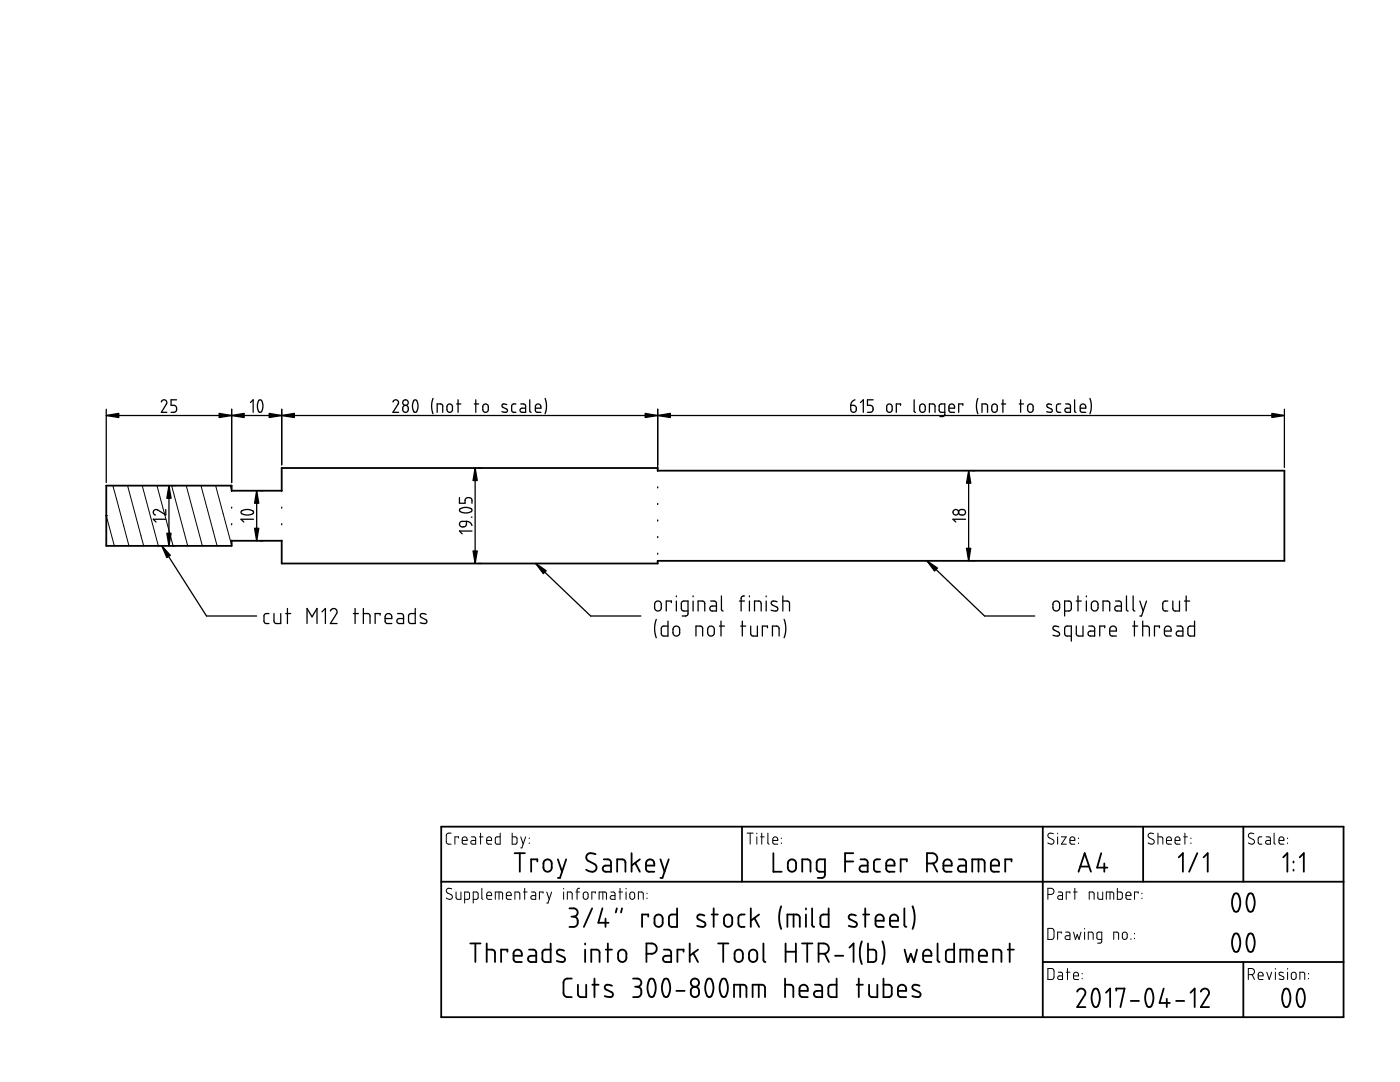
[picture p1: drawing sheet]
<svg xmlns="http://www.w3.org/2000/svg" width="279mm" height="216mm" viewBox="0 0 279 216" stroke-linecap="round" stroke-linejoin="round" font-family="sans-serif">
<g fill="none" stroke="#000" stroke-width=".2">
<path d="M22.5 96.9l3.2 12M25.5 96.9l3.2 12M28.4 96.9l3.2 12M31.3 96.9l3.2 12M34.2 96.9l3.3 12M37.2 96.9l3.2 12M40.1 96.9l3.2 12M43 96.9l3.2 11.9M46 96.9l.2 1M21.2 102.9h.1M21.2 102.9l1.6 6M31.6 108.9h.1"/>
<path d="M90 166.2l-.6 .1-.3 .3v1.6l.3 .2h.6M90.2 177.4l-.8-.1-.3 .2v.4l.2 .2 .8 .5 .2 .2-.1 .4-.5 .3-.6-.3M91 178v1.1l.3 .4h.7v-1.5M91.5 167.2v-.2h-.7v1.4M92.2 167.7h1l-.2-.6-.4-.1-.3 .2-.1 1 .3 .2h.7M92.7 179.5h.7l.3-.3v-.9l-.2-.3h-.8v2.2M94.1 167h.6l.2 .3v1.1h-.6a.37 .37 0 0 1-.3-.3 .37 .37 0 0 1 .3-.4h.6M94.4 179.5h.7l.3-.3v-.9l-.2-.3h-.8v2.2M95.7 167h.7M95.9 166.2v2.2M96.2 177.2v2.1l.2 .2M97.1 167.7h1l-.2-.6-.4-.1-.3 .2-.1 1 .2 .2h.8"/>
<path d="M97.1 178.7h1l-.1-.6-.5-.1-.3 .2-.1 1 .3 .3h.7M98.8 179.5v-1.5l1.4 .1 .1 1.4M99.6 178v1.5M99.8 166.2v2.2h-.8l-.2-.2 .1-1 .2-.2h.7M101 178.7h1l-.1-.6-.5-.1-.3 .2-.1 1 .3 .3h.7M102.2 166.2v2.2h.7l.3-.3v-.9l-.3-.2h-.7M102.8 179.5v-1.5l.8 .1 .1 1.4M103.9 167l.5 1.4M104.5 178h.7M104.7 177.2v2.3M104.9 167l-.7 2.2h-.3M105.6 167.2v.1"/>
<path d="M105.6 168.2v.1M106.1 178h.6l.2 .3v1.2h-.6a.37 .37 0 0 1-.4-.4 .37 .37 0 0 1 .4-.4h.6M108.4 178.2v-.2h-.7v1.5M109.1 178l.5 1.5M110.1 178l-.7 2.2h-.3M112.5 177.2v.2M112.5 178v1.5M113.2 179.5v-1.5l.9 .1 .1 1.4M114.9 178h.8M115.7 177.2l-.4 .1-.1 .2v2M116.5 178.2l.5-.2 .3 .3v.8l-.2 .3h-.4l-.3-.3zM118.8 178.2v-.2h-.7v1.5"/>
<path d="M119.6 179.5v-1.5l1.3 .1 .1 .2v1.2M120.3 178v1.5M121.9 178h.6l.2 .3v1.2h-.6a.37 .37 0 0 1-.3-.4 .37 .37 0 0 1 .3-.4h.6M123.5 178h.7M123.7 177.2v2.3M124.9 177.2v.2M124.9 178v1.5M125.8 178.2l.5-.2 .3 .3v.8l-.3 .3h-.3l-.3-.3zM127.4 179.5v-1.5l.9 .1 .1 1.4M129.1 178.2v.2M129.1 179.2v.1M149.1 166.2h1.2"/>
<path d="M149.7 166.2v2.2M151 166.2v.2M151 167v1.4M151.8 167h.7M152 166.2v2.2M153.2 166.2v2l.3 .2M154.2 167.7h1l-.2-.6-.4-.1-.2 .1-.2 1 .3 .3h.7M155.9 167.2v.1M155.9 168.2v.1M209.1 178.5h.7l.4-.2 .2-.5-.2-.3-.4-.3h-.7v2.3M210.2 166.4l-.8-.1-.2 .2-.1 .4 .2 .2 .9 .5 .2 .4-.1 .2-.3 .2h-.3l-.6-.2M211.1 166.2v.2"/>
<path d="M211.1 167v1.4M211.2 178h.6l.2 .3v1.2h-.6a.37 .37 0 0 1-.3-.4 .37 .37 0 0 1 .4-.4h.5M211.8 167h1l-1 1.4h1M213.5 167.7h1l-.2-.6-.4-.1-.3 .2-.1 1 .2 .2h.8M213.5 178.2v-.2h-.7v1.5M214.2 178h.8M214.5 177.2v2.3M215.2 167.2v.1M215.2 168.2v.1M217.4 179.5v-1.5h.7l.2 .1 .1 1.4M219.1 178v1.2l.3 .3h.7v-1.5M220.8 179.5v-1.5l1.3 .1 .2 .2v1.2"/>
<path d="M221.5 178v1.5M223 177.2v2.3l.8-.1 .2-.3-.1-1-.2-.1h-.7M224.7 178.7h1l-.1-.6-.3-.1-.4 .1-.2 .3v.7l.3 .4h.7M227.2 178.2v-.2h-.8v1.5M227.9 178.2v.2M227.9 179.2v.1M230.2 166.4l-.8-.1-.2 .2-.1 .3 .2 .3 1 .5v.6l-.3 .2h-.3l-.6-.2M231.1 167h.7l.2 .1 .1 1.3M231.1 166.2v2.2M232.8 167.7h1l-.2-.6-.4-.1-.3 .1-.1 1 .2 .3h.8M234.5 167.7h1v-.4l-.2-.2-.4-.1-.2 .1-.2 .3v.7l.3 .3h.7M236.2 167h.8"/>
<path d="M236.5 166.2v2.2M237.7 167.2v.1M237.7 168.2v.1M250.2 166.4l-.7-.1-.4 .5 .2 .3 1 .5v.6l-.3 .2h-.3l-.6-.2M251.8 167h-.5l-.2 .3 .1 1 .6 .1M252.7 167h.6l.2 .3v1.1h-.6a.37 .37 0 0 1-.3-.3 .37 .37 0 0 1 .3-.4h.6M254.3 166.2v2l.2 .2M255.2 167.7h1v-.4l-.2-.2-.4-.1-.2 .1-.2 .3v.7l.3 .3h.7M257 167.2v.1M257 168.2v.1M209.1 193.3h.9l.3 .3v1.5l-.3 .3-.9 .1zM209.1 185.3h.9l.3 .3v1.5l-.3 .3-.9 .1z"/>
<path d="M211.2 194h.6l.2 .3v1.2h-.6a.36 .36 0 0 1-.3-.4 .36 .36 0 0 1 .4-.4h.5M211.8 186.2v-.2h-.7v1.5M212.7 186h.6l.2 .3v1.2l-.7-.1a.37 .37 0 0 1-.2-.4 .37 .37 0 0 1 .3-.3h.6M212.8 194h.7M213 193.3v2.2M214.2 194.7h1l-.2-.6-.3-.1-.3 .1-.2 1 .3 .3 .7 .1M214.2 186l.4 1.5 .4-1 .3 1 .4-1.5M216 194.2v.2M216 195.2v.1M216.5 185.3v.1M216.5 186v1.5M217.2 187.5v-1.5h.7l.2 .2 .1 1.3"/>
<path d="M219.9 187.5l-.8-.1-.2-.2v-.9l.3-.3h.7v1.9l-.3 .3h-.6M222.3 187.5v-1.5h.6l.3 .2v1.3M224.1 186.2l.5-.2 .3 .2 .1 .8-.3 .4-.3 .1-.4-.3zM225.7 187.3v.2M226.4 186.2v.2M226.4 187.2v.1M249.1 194.5h.7l.4-.2 .2-.3-.1-.5-.5-.2h-.7v2.2M249.9 194.5l.5 1M251.1 194.7h1l-.2-.6-.4-.1-.3 .2-.1 1 .2 .2 .8 .1M252.8 194l.5 1.5 .5-1.5M254.5 193.3v.1M254.5 194v1.5"/>
<path d="M256.1 194.1l-.3-.1a.32 .32 0 0 0-.5 .1 .32 .32 0 0 0 .1 .5l.7 .3a.37 .37 0 0 1 0 .5 .37 .37 0 0 1-.6 0l-.3-.1M257 193.3v.1M257 194v1.5M257.8 194.2l.5-.2 .4 .3v.8l-.4 .4-.4-.1-.2-.3zM259.4 195.5v-1.5h.7l.2 .2 .1 1.3M261.1 194.2v.2M261.1 195.2v.1"/>
</g>
<g fill="none" stroke="#000" stroke-width=".25">
<path d="M35.2 79.8h-1.1v1.1h.7l.4 .5v.4l-.1 .3-1 .2M51.6 79.9h.1a.63 .63 0 0 1 .8 .8v.7l-.2 .6a.41 .41 0 0 1-.6 .2 .41 .41 0 0 1-.2-.5l-.1-.9zM82.6 79.9a.63 .63 0 0 1 .8 .8v.8l-.2 .5a.42 .42 0 0 1-.5 .2 .42 .42 0 0 1-.3-.5l-.1-.9zM86.4 79.5l-.3 1.4 .3 1.6M91.4 79.8v2.5M95 79.8v2.5M105.7 79.8v2.2l.3 .3M108.8 79.5l.3 1.4-.3 1.6M170.6 79.8l-.5 .3-.3 .8M174.2 79.8h-1.1v1.1l.9 .1 .2 .4v.5l-.2 .2-.9 .2M182.4 79.8v2.3l.3 .2M195.2 79.5l-.3 1.4 .3 1.6"/>
<path d="M200.2 79.8v2.5M203.7 79.8v2.5M214.5 79.8v2.2l.2 .3M217.5 79.5l.3 1.4-.3 1.6M21.2 82.9h235.1M21.2 81.7v14.6M32.2 80.2l.4-.4h.4l.2 .3 .1 .5-1.1 1.7h1.1M33.7 96.9v12M34.3 96.9h.7M46.2 81.7v14.6M46.2 97.9v.2M50 80.3l.5-.5v2.5"/>
<path d="M51.2 97.9v10M51.9 97.9h.6M56.2 81.7v11.1M56.2 97.9v.2M78.4 80.2l.5-.4h.3l.3 .3v.4l-1.1 1.8h1.1M80.5 81.1l.4-.2 .5 .2 .1 .6-.2 .5-.5 .1-.3-.2-.1-.3zM87.2 82.3v-1.7h.8l.3 .2v1.5M89.3 80.8l.5-.2 .5 .3v1l-.4 .4-.4-.1-.3-.3v-.8zM91.1 80.6h.9M91.7 99.3v1.1h1.1v-.7l.5-.4h.5l.3 .3 .1 .8M94.7 80.6h.8M94.8 93.4v19"/>
<path d="M95.4 93.4h.7M96.5 80.8l.4-.2 .5 .4 .1 .9-.4 .4-.4-.1-.3-.3zM101.1 80.8l-.4-.2a.36 .36 0 0 0-.5 .2 .36 .36 0 0 0 .2 .5l.7 .3a.41 .41 0 0 1 0 .6 .41 .41 0 0 1-.6 0l-.3-.1M103 80.6h-.6l-.3 .4 .1 1.1 .2 .2h.6M103.9 80.6h.6l.3 .2 .1 1.5h-.8l-.2-.2-.1-.3 .2-.3 .9-.1M106.8 81.4h1.1l-.1-.6-.4-.2-.4 .2-.2 .2v.9l.3 .4h.8M131.3 81.7v11.6M131.3 93.9v.1M131.3 97.2v.1M169.8 80.9h.7l.3 .2 .1 .7-.2 .3-.5 .2-.3-.3zM171.7 80.3l.6-.5v2.5M177.1 80.8l.6-.2 .3 .4v.9l-.3 .4h-.4l-.3-.4v-.9z"/>
<path d="M179.7 80.9v-.3h-.8v1.7M183.6 80.8l.5-.2 .5 .3 .1 .9-.3 .4-.4 .1-.4-.4zM185.5 82.3v-1.7h.7l.3 .2 .1 1.5M188.6 82.3h-.9l-.2-.2-.1-1.1 .2-.3 1-.1v2.2l-.3 .3h-.7M189.4 81.4h1.1l-.2-.6-.4-.2-.4 .2-.1 1.1 .3 .4h.8M192.2 80.9v-.3h-.9v1.7M193.3 93.9v18M194 93.9h.6M196 82.3v-1.7h.7l.3 .2 .1 1.5M198.1 80.8l.5-.2 .4 .4v.9l-.3 .4-.5-.1-.2-.3-.1-.8zM199.9 80.6h.8M203.4 80.6h.9"/>
<path d="M205.2 80.8l.5-.2 .5 .4v.9l-.4 .4-.4-.1-.3-.3zM209.9 80.8l-.5-.2a.36 .36 0 0 0-.5 .2 .36 .36 0 0 0 .2 .5l.7 .3a.41 .41 0 0 1 .1 .6 .41 .41 0 0 1-.6 0l-.4-.1M211.7 80.6h-.6l-.3 .4 .1 1.1 .3 .2h.5M212.7 80.6h.5l.4 .2v1.5h-.7l-.3-.2-.1-.3 .2-.3 .9-.1M215.6 81.4h1.1l-.2-.6-.3-.2-.5 .2-.1 .2v.9l.3 .4h.8M256.3 81.7v11.6M32.3 108.9l8.9 14h10M33.1 101.7v1.1l-1.7-1.1h-.5l-.3 .3v.3l.1 .3 .3 .2M33.1 103.6h-2.5l.5 .6M34.3 108.9h.7M46.2 101.2v.2M46.2 104.5v.2"/>
<path d="M46.2 107.8v.1M48.2 102l.9-.3 1.3 .2a.44 .44 0 0 1 .1 .5 .44 .44 0 0 1-.5 .3l-.9 .1-.7-.2a.37 .37 0 0 1-.2-.6zM50.6 103.6h-2.5l.6 .6M51.9 107.9h.6M56.2 101.2v.2M56.2 104.5v.2M56.2 107.8v.1M91.8 101.6l1-.4 .8 .1 .5 .3a.69 .69 0 0 1-.8 .7h-.9l-.6-.2-.1-.2zM91.8 104.2l.3-.2h1l-.1 .8-.4 .3h-.6l-.3-.5zM93.1 104l.7 .3 .4 .6M94.1 103.2h.1M94.2 106h-2.5l.5 .5"/>
<path d="M95.4 112.4h.7M106.9 112.4l11 10.5h10M131.3 100.5v.2M131.3 103.8v.2M131.3 107.1v.2M131.3 110.4v.2M135 118.9v.2M135 119.9v2M138.3 118.9v.2M138.3 119.9v2M141.8 119.9l.9 .1 .3 .3v1.6l-1.1-.1-.3-.3 .2-.4 1.2-.2M144 118.9v2.7v.2l.3 .1"/>
<path d="M147.6 119.9h1M148.6 118.9l-.5 .1-.2 .3v2.6M149.6 118.9v.2M149.6 119.9v2M152.9 118.9v.2M152.9 119.9v2M156.2 119.9h1l.3 .2 .1 1.8M156.2 118.9v3M185 111.9l11.5 11h10M191.4 101.9l.4-.2h.5l.3 .2 .1 .5-.4 .3h-.7l-.3-.4zM192.7 103.6h-2.5l.6 .6M194 111.9h.6"/>
<path d="M214.8 119.9h1M215.1 118.9v3M216.8 118.9v.2M216.8 119.9v2M222.6 119.9l.9 .1 .3 .3v1.6l-1.1-.1-.2-.4 .2-.4 1.1-.1M224.8 118.9v2.8l.3 .2M226.1 118.9v2.8l.4 .2M227.5 119.9l.6 2M228.8 119.9l-1 3h-.3M233.1 119.9h-.7l-.3 .5v1.3l.4 .2h.6M234.1 119.9v1.6l.4 .4h.9v-2M236.4 119.9h1"/>
<path d="M236.7 118.9v3M53.7 122.4h-.6l-.4 .4 .1 1.4 .3 .2h.6M54.7 122.4v1.7l.4 .3h.9v-2M57 122.4h1M57.4 121.4v3M61.3 124.4v-3l1 1.7 1-1.7v3M64.3 122.1l.6-.7v3M65.9 121.9l.5-.5h.4l.4 .3v.6l-1.3 2.1h1.4M70.5 122.4h1M70.9 121.4v3M72.5 122.4h1l.2 .2 .2 .2v1.6M72.5 121.4v3"/>
<path d="M75.9 122.7v-.3h-1v2M76.9 123.4h1.3v-.5l-.3-.4-.5-.1-.4 .2-.1 .4v1l.3 .4h1M79.4 122.4h.8l.3 .5v1.5l-1.1-.1-.2-.3 .2-.5 1.1-.1M82.9 121.4v3l-1.2-.1-.2-.3 .1-1.4 .3-.2h1M85 122.6l-.9-.2-.2 .5 .2 .3 1 .5v.6l-.6 .1-.6-.2M130.8 120.1l.7-.2 .5 .5v1l-.4 .5h-.5l-.4-.4-.1-1zM131 123.6l-.4 1.6 .1 .9 .3 1.2M133.3 123.9v3h-1.1l-.2-.4v-1.2l.3-.4h1M134 120.2v-.3h-1v2M134.5 125.1l.6-.2 .5 .4v1.1l-.4 .5-.6-.1-.3-.4v-.8zM137.3 121.9h-.9l-.3-.2-.1-1.3 .2-.4 1.1-.1v2.6l-.4 .4h-.8M138.9 126.9v-2h.9l.3 .2 .1 .2v1.6"/>
<path d="M139.3 121.9v-2h1l.2 .2 .2 1.8M141.4 125.1l.6-.2 .5 .5v1.1l-.4 .4h-.5l-.3-.4-.1-.9zM143.6 124.9h1M143.9 123.9v3M147.8 124.9h1M148.1 123.9v3M149.8 124.9v1.6l.4 .4h1v-2M150.6 121.9v-2h.9l.3 .2 .1 1.8M153.2 125.3v-.4h-1.1v2M154.2 126.9v-2h.9l.3 .2 .1 1.8M155.1 120.1l-.9-.2-.3 .5 .2 .3 1.1 .5-.1 .6-.5 .1-.7-.1M156.5 123.6l.3 1.5v1.1l-.3 1.1"/>
<path d="M210.4 120.1l.5-.2 .6 .5v1l-.4 .5h-.5l-.4-.3-.1-1.2zM211.3 125.1l-.8-.2-.3 .2-.1 .3 .2 .3 1.1 .6v.4l-.2 .2-1.1-.1M212.5 121.9h.9l.3-.2 .1-1.3-.2-.4-1.1-.1v3M213.8 126.9h-.9l-.3-.2-.1-1.4 .2-.3 1.1-.1v3M214.8 124.9v1.6l.4 .4h.9v-2M217.3 124.9h.8l.4 .4v1.6l-1.2-.1-.2-.4 .2-.4 1.2-.1M217.9 120.2l.3-.2 .4-.1 .5 .4v1.1l-.4 .5h-.4l-.5-.4zM220.1 121.9v-2h1l.3 .2 .1 1.8M220.5 125.3v-.4h-1v2M221.5 125.9h1.3v-.4l-.2-.4-.6-.2-.4 .2-.1 .4v1l.3 .4h1M226.1 124.9h1M226.4 123.9v3"/>
<path d="M228 124.9h1l.3 .2 .1 .2v1.6M228 123.9v3M231.4 125.3v-.4h-1v2M232.4 125.9h1.3v-.4l-.2-.4-.5-.2-.4 .2-.2 .4v1l.3 .4h1M234.9 124.9l.9 .1 .3 .4v1.5l-1.2-.1-.2-.2 .2-.6 1.2-.1M238.4 123.9v3l-1.1-.1-.2-.3 .1-1.4 .3-.2h.9"/>
<circle cx="80.9" cy="80.3" r=".55"/>
<circle cx="190.7" cy="102.2" r=".56"/>
</g>
<g fill="#000" stroke="#000" stroke-width=".25">
<path d="M21.2 82.9l2.5-.4v.8zM33.7 96.9l.4 2.5h-.8zM46.2 82.9l2.5-.4v.8zM43.7 82.5l2.5 .4-2.5 .4zM51.2 97.9l.4 2.5h-.8zM53.7 82.5l2.5 .4-2.5 .4zM56.2 82.9l2.5-.4v.8zM94.8 93.4l.4 2.5h-.8zM128.8 82.5l2.5 .4-2.5 .4zM131.3 82.9l2.5-.4v.8zM193.3 93.9l.4 2.5h-.8zM253.8 82.5l2.5 .4-2.5 .4z"/>
<path d="M32.3 108.9l1.7 1.9-.7 .5zM33.3 106.4h.8l-.4 2.5zM50.8 105.4h.8l-.4 2.5zM94.4 109.9h.8l-.4 2.5zM106.9 112.4l2.1 1.5-.6 .6zM185 111.9l2.1 1.4-.6 .6zM192.9 109.4h.8l-.4 2.5z"/>
</g>
<g fill="none" stroke="#000" stroke-width=".36">
<path d="M21.2 96.9h25v1h10v-4.5h75.1v.5h125v18h-125v.5h-75.1v-4.5h-10v1h-25zM88.1 165h180v38h-180zM88.1 175.9h180M102.7 170.2h2.1M103.7 170.2v3.7M107.2 171.9v-.4h-1.2v2.4M108.7 171.7l.4-.2h.4l.3 .2 .3 .4v1.2l-.5 .6h-.6l-.5-.4v-1.3zM111.3 171.5l.9 2.4M113 171.5l-1.2 3.7h-.5M118.9 170.5l-1.3-.2-.4 .2-.2 .6 .4 .7 1.5 .8 .2 .5-.2 .5-.3 .3h-.6l-1-.4M120.5 171.5h1l.3 .2 .1 .4v1.8h-1.1l-.3-.1-.2-.6 .2-.4 1.4-.1M123.2 173.9v-2.4h1l.5 .2 .1 .4v1.8"/>
<path d="M126 170.2v3.7M126.8 172.2l.9 1.7M127.7 171.5l-1.7 1.2M128.9 172.7h1.7l-.1-.7-.2-.3-.6-.2-.6 .3-.2 .4v1.2l.1 .3 .4 .2h1.2M131.8 171.5l.8 2.4M133.5 171.5l-1.3 3.7h-.4M148.1 165v10.9M154.3 170.2v3.7h1.7M157.5 171.7l.4-.2h.3l.4 .1 .2 .4 .1 1.3-.3 .4-.3 .2h-.6l-.4-.5-.1-1.1zM160.1 173.9v-2.4h1.2l.4 .3 .1 2.1M164.6 173.9h-1.1l-.4-.2-.1-.3v-1.3l.3-.5 1.3-.1v3.1l-.4 .6h-1M168.7 171.9h1.6"/>
<path d="M170.3 170.2h-1.6v3.7M171.7 171.5h1l.5 .5v1.9l-1.4-.1-.3-.3 .2-.7 .3-.1h1.2M175.6 171.5h-.7l-.5 .5 .1 1.7 .4 .2h.7M176.9 172.7h1.6v-.6l-.3-.4-.6-.2-.6 .4-.1 1.5 .3 .5h1.3M181 171.9v-.4h-1.3v2.4M185 172.3h1.2l.5-.2 .3-.7-.2-.8-.6-.3-1.2-.1v3.7M186.2 172.3l.8 1.6M188.3 172.7h1.6v-.6l-.3-.5-.6-.1-.5 .2-.2 .6v1.1l.4 .5h1.2M191.4 171.5h1l.4 .5v1.9l-1.4-.1-.2-.5 .2-.5 .3-.1h1.1M194 173.9v-2.4h1.9l.4 .1 .2 .4v1.9M195.3 171.5v2.4M197.7 172.7h1.7v-.6l-.3-.5-.7-.1-.5 .4-.2 1.5 .4 .5h1.3"/>
<path d="M201.9 171.9v-.4h-1.3v2.4M208.1 165v38M215.2 173.9l1.3-3.7 1.2 3.7M215.6 172.9h1.8M219.8 170.2l-.9 2.9h2.1M220.4 172.3v1.6M228.1 165v10.9M235.2 171.1l.9-.9v3.7M239 170.2l-1.7 3.7M240.2 171.1l.8-.9v3.7M246.4 178.4l.4-.2 .3 .3 .4 1.2-.1 1.5-.3 .6-.3 .1-.5-.2-.4-1.2 .1-1.2zM248.1 165v10.9"/>
<path d="M249.2 178.4l.4-.2 .4 .3 .4 1.2-.2 1.5-.2 .6-.3 .1-.5-.2-.4-1.2v-1zM256.1 171.1l.8-.9v3.7M258.1 171.9v.2M258.1 173.5v.2M259.4 171.1l.8-.9v3.7M93.9 188.3h2M94.9 188.3v3.7M97.1 189.5h1.2l.4 .2 .1 2.3M97.1 188.3v3.7M101.3 189.9v-.4h-1.3v2.5M102.5 190.7h1.6v-.6l-.3-.4-.6-.2-.6 .3-.1 .4v1.2l.4 .5 1.2 .1M105.6 189.5h.9l.4 .2 .1 .4v1.9h-1.1l-.3-.2-.2-.4 .2-.5 .4-.2h1"/>
<path d="M109.9 188.3v3.7l-1.4-.1-.3-.5 .1-1.6 .5-.3h1.1M112.6 189.7l-1.1-.2-.3 .2-.1 .4 .3 .4 1.2 .5 .2 .4-.1 .3-.4 .3-1.2-.3M113.6 181.3h1.1l.5 .4 .1 .4-.2 .4-.6 .4M114 182.9h.5M114.1 195.3h-1.1l-.4 .3-.1 .4v2.2l.1 .4 .5 .3 1 .1M114.5 182.9l.4 .1 .3 .3 .1 1.1-.6 .5-1.1 .1M115.3 196.5v1.9l.3 .4 .3 .2h1.1v-2.5M116.8 188.3v.2M116.8 189.5v2.5M118 192v-2.5h1.1l.4 .2 .2 2.3M118.2 181.3l-1.7 3.7M118.2 196.5h1.3"/>
<path d="M118.6 195.3v3.7M120.2 181.3l-.8 2.8h2.1M120.8 183.3v1.7M120.9 189.5h1.2M121.3 188.3v3.7M122.1 196.7l-1.1-.2-.3 .3v.3l.2 .4 1.4 .7v.5l-.4 .3-1.2-.2M123.1 181.3l-.2 .8M123.5 189.8l.4-.3h.3l.5 .2 .2 .3 .1 1.3-.5 .6h-.6l-.5-.4v-1.3zM124.1 181.3l-.2 .8M126.3 195.3h1.2l.4 .4 .1 .5-.1 .3-.4 .3-.3 .1M126.7 196.9h.5M127.2 196.9l.7 .4 .1 .3v.8l-.6 .5-1.1 .1"/>
<path d="M129 190.3h1.2l.5-.2 .4-.6-.1-.5-.2-.4-.6-.3h-1.2v3.7M129.4 182.9v-.4h-1.3v2.5M129.6 195.5l.3-.2 .5 .1 .4 1.1-.1 1.6-.2 .7-.4 .2-.5-.2-.4-1.3 .1-1.1zM130.8 182.8l.7-.3 .4 .1 .3 .4v1.4l-.5 .5h-.5l-.6-.5v-1.3zM132.5 189.5h1.1l.3 .5v2l-1.3-.1-.3-.4 .2-.6 .4-.2h1M132.5 195.5l.3-.2 .5 .1 .4 1.1-.1 1.6-.3 .7-.4 .2-.4-.2-.4-1.3 .1-1.1zM135 197.7h1.6M135.1 181.3v3.7l-1.3-.1-.3-.4 .1-1.7 .3-.3h1.2M136.4 189.9v-.4h-1.2v2.5M137.6 188.3v3.7M138.1 197.1l.6-.2 .7 .4 .1 .9-.4 .6-.6 .1-.5-.3-.1-1zM138.4 190.2l.9 1.8"/>
<path d="M139.3 189.5l-1.7 1.2M140.6 182.7l-1.2-.2-.2 .3-.1 .3 .3 .3 1.3 .7v.6l-.3 .3-1.3-.3M141.2 195.4l.3-.1 .4 .1 .5 1.3v.8l-.2 .9-.2 .4-.4 .2-.5-.4-.3-1.1v-1.1zM142 182.5h1.3M142.4 181.3v3.7M143.3 188.3h2.1M144 195.5l.3-.2 .5 .1 .4 1.3v.8l-.2 .9-.2 .4-.3 .2-.5-.4-.4-1.1 .1-1.1zM144.3 188.3v3.7M144.7 182.8l.4-.3h.4l.6 .5v1.4l-.5 .5h-.6l-.5-.5v-1.1zM146.5 199v-2.5h1.9l.4 .2 .2 .4v1.9M146.7 189.8l.5-.3h.3l.5 .2 .2 .2 .1 1.3-.2 .4-.4 .3h-.5l-.5-.4-.1-1.3zM147.7 196.5v2.5"/>
<path d="M148.6 182.5h-.8l-.3 .2-.1 .4v1.2l.1 .5 .4 .2h.7M149.6 189.8l.4-.3h.4l.4 .2 .3 .3v1.3l-.2 .4-.3 .2h-.6l-.5-.4v-1.3zM149.8 181.3v3.7M150.2 199v-2.5h1.9l.4 .2 .2 .4v1.9M150.6 183.2l.9 1.8M151.4 196.5v2.5M151.5 182.5l-1.7 1.2M152.4 188.3v3.3l.4 .4M155.9 180.8l-.4 2.1 .1 1.3 .3 1.2M156.7 196.5h1.1l.4 .3 .1 2.2M156.7 195.3v3.7M156.8 188.3v3.7"/>
<path d="M156.8 189.9h2M157.1 185v-2.5h1.9l.4 .2 .2 .4v1.9M158.4 182.5v2.5M158.8 188.3v3.7M159.6 197.7h1.6v-.6l-.3-.4-.6-.2-.6 .3-.1 .4v1.2l.1 .4 .3 .1 1.2 .1M160.1 188.3h2M160.8 181.3v.2M160.8 182.5v2.5M161.1 188.3v3.7M162.1 181.3v3.3l.1 .2 .3 .2M162.6 196.5h.9l.5 .3 .1 2.2h-1.1l-.4-.2-.2-.5 .2-.4 .4-.2h1.1M163.4 190.3h1.2l.5-.3 .3-.3v-.5l-.4-.7-.5-.2h-1.1v3.7"/>
<path d="M164.6 190.3l.8 1.7M165.4 181.3v3.7l-1.4-.2-.3-.3 .1-1.7 .4-.3h1.2M166.6 190.7h1.7M167 195.3v3.7l-1.4-.1-.3-.5 .1-1.7 .4-.2h1.2M169.5 189.1l.8-.8v3.7M170.8 182.7l-1-.2-.3 .2-.1 .4 .2 .4 1.3 .6 .1 .3-.1 .4-.6 .2-.9-.3M171 196.5h1.2M171.4 195.3v3.7M172 187.8l-.4 1.8 .1 1.5 .3 1.3M172.3 182.5h1.2M172.7 181.3v3.7M173.2 188.3v3.7l1.3-.1 .4-.5-.1-1.7-.5-.2h-1.1"/>
<path d="M173.4 196.5v1.9l.2 .4 .4 .2h1.1v-2.5M174.7 183.7h1.7l-.1-.7-.3-.4-.5-.1-.6 .3-.2 .4v1.3l.4 .4 1.3 .1M176.1 187.8l.4 2.1-.1 1.5-.3 1M176.3 195.3v3.7h1.1l.4-.2 .2-.4v-1.3l-.2-.4-.4-.2h-1.1M177.6 183.7h1.6v-.7l-.3-.4-.5-.1-.6 .3-.2 .4v1.3l.4 .4 1.2 .1M179.2 197.7h1.6v-.6l-.2-.4-.7-.2-.6 .3-.1 .4v1.2l.4 .5 1.2 .1M180.5 181.3v3.3l.4 .4M180.5 189.5l.6 2.5 .7-1.7 .6 1.7 .6-2.5M182.1 180.8l.4 2v1.3l-.4 1.3M183.5 196.7l-1.1-.2-.3 .3v.3l.2 .4 1.2 .5 .2 .4-.1 .3-.4 .3-1.1-.2M184.2 190.7h1.7l-.1-.7-.2-.3-.6-.2-.6 .3-.2 .4v1.2l.5 .5 1.2 .1M187.1 188.3v3.3l.4 .4"/>
<path d="M190.4 188.3v3.7l-1.4-.1-.2-.4v-1.7l.5-.3h1.1M191.6 192v-2.5h2l.4 .2 .1 2.3M192.9 189.5v2.5M195.3 190.7h1.7v-.6l-.3-.4-.6-.2-.6 .3-.2 .4v1.3l.5 .4 1.2 .1M198.2 192v-2.5h1.1l.4 .2 .2 2.3M201.1 189.5h1.2M201.5 188.3v3.7M208.1 192h60M215 197.9l.3-.5 .6-.1 .5 .2 .2 .5-.1 .5-1.5 2.5h1.6M218.2 197.5l.4-.2h.4l.5 1.2-.1 1.6-.3 .7-.3 .2-.6-.3-.3-1.1v-1.2zM220.7 198.1l.9-.8v3.7M222.8 197.7v-.4h1.6l-.8 3.7"/>
<path d="M225.7 199.7h1.6M229 197.4l.4-.1 .4 .2 .4 1.2-.2 1.5-.3 .6-.2 .2-.5-.2-.4-1.1v-1.2zM232.2 197.3l-.8 2.8h2.1M232.9 199.3v1.7M234.7 199.7h1.6M237.6 198.1l.8-.8v3.7M239.6 197.9l.3-.5 .6-.1 .6 .2 .2 .5-.1 .5-1.6 2.5h1.7M246.3 186.4l.5-.2 .3 .3 .4 1.2-.1 1.5-.3 .6-.3 .1-.5-.1-.4-1.1v-1.2zM248.1 192v11M249.2 186.4l.4-.2 .4 .3 .4 1.2-.2 1.5-.2 .6-.3 .1-.5-.1-.4-1.3v-1zM256.3 197.5l.4-.2 .4 .1 .4 1.3-.2 1.6-.2 .5-.3 .2-.5-.3-.4-1.1v-1.1zM259.2 197.4l.3-.1 .5 .1 .4 1.3-.1 1.4-.3 .7-.3 .2-.5-.3-.4-1.1v-1.2z"/>
<circle cx="138.7" cy="196.1" r=".82"/>
</g>
</svg>
